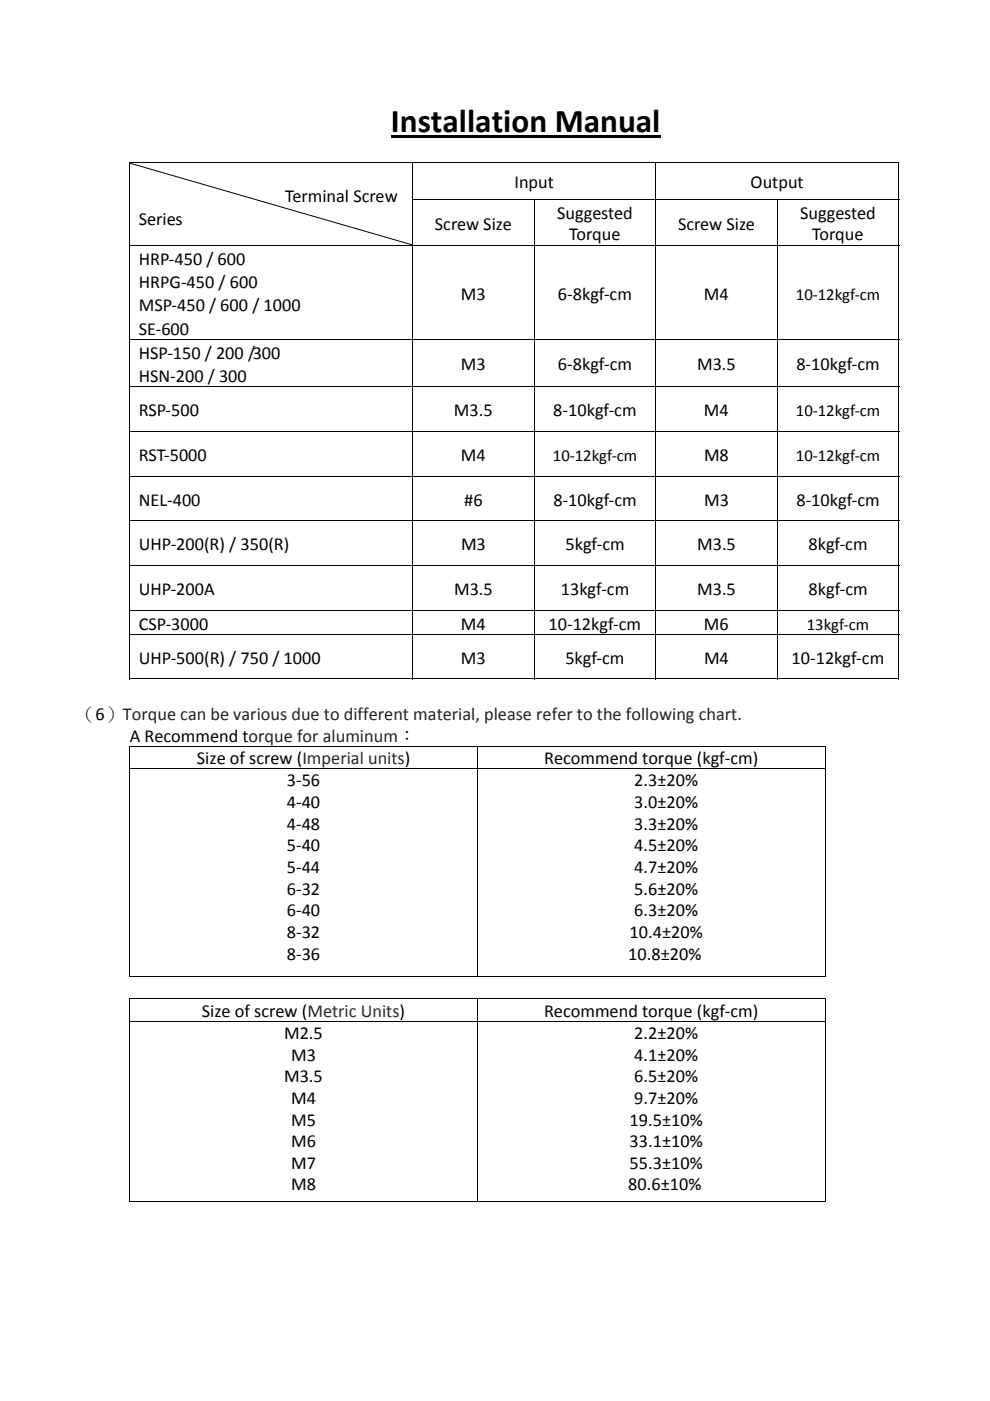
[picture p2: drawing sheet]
<svg xmlns="http://www.w3.org/2000/svg" width="210mm" height="297mm" viewBox="0 0 210 297" stroke-linecap="round" stroke-linejoin="round" font-family="sans-serif">
<defs><g id="words">
<text font-size="7" x="82.9" y="27.9">Installation Manual</text>
<g font-size="3.9">
<text x="109.1" y="40">Input</text>
<text x="159.2" y="40">Output</text>
<text x="29.4" y="47.8">Series</text>
<text x="60.5" y="42.8">Terminal Screw</text>
<text x="118.2" y="46.4">Suggested</text>
<text x="169.7" y="46.4">Suggested</text>
<text x="92.2" y="48.7">Screw Size</text>
<text x="120.7" y="51">Torque</text>
<text x="143.8" y="48.7">Screw Size</text>
<text x="172.3" y="51">Torque</text>
<text x="29.4" y="56.1">HRP-450 / 600</text>
<text x="29.4" y="61.1">HRPG-450 / 600</text>
<text x="29.4" y="66">MSP-450 / 600 / 1000</text>
<text x="97.8" y="63.5">M3</text>
<text x="118.3" y="63.5">6-8kgf-cm</text>
<text x="149.3" y="63.5">M4</text>
<text x="29.4" y="70.9">SE-600</text>
<text x="29.4" y="76.1">HSP-150 / 200 /300</text>
<text x="29.4" y="81">HSN-200 / 300</text>
<text x="97.8" y="78.5">M3</text>
<text x="118.3" y="78.5">6-8kgf-cm</text>
<text x="147.9" y="78.5">M3.5</text>
<text x="168.9" y="78.5">8-10kgf-cm</text>
<text x="29.4" y="88.3">RSP-500</text>
<text x="96.3" y="88.3">M3.5</text>
<text x="117.4" y="88.3">8-10kgf-cm</text>
<text x="149.3" y="88.3">M4</text>
<text x="29.4" y="97.7">RST-5000</text>
<text x="97.8" y="97.7">M4</text>
<text x="149.3" y="97.7">M8</text>
<text x="29.4" y="107.2">NEL-400</text>
<text x="98.5" y="107.2">#6</text>
<text x="117.4" y="107.2">8-10kgf-cm</text>
<text x="149.3" y="107.2">M3</text>
<text x="168.9" y="107.2">8-10kgf-cm</text>
<text x="29.4" y="116.7">UHP-200(R) / 350(R)</text>
<text x="97.8" y="116.7">M3</text>
<text x="119.9" y="116.7">5kgf-cm</text>
<text x="147.9" y="116.7">M3.5</text>
<text x="171.5" y="116.7">8kgf-cm</text>
<text x="29.4" y="126.2">UHP-200A</text>
<text x="96.3" y="126.2">M3.5</text>
<text x="118.9" y="126.2">13kgf-cm</text>
<text x="147.9" y="126.2">M3.5</text>
<text x="171.5" y="126.2">8kgf-cm</text>
<text x="29.4" y="133.5">CSP-3000</text>
<text x="97.8" y="133.5">M4</text>
<text x="116.4" y="133.5">10-12kgf-cm</text>
<text x="149.3" y="133.5">M6</text>
<text x="29.4" y="140.8">UHP-500(R) / 750 / 1000</text>
<text x="97.8" y="140.8">M3</text>
<text x="119.9" y="140.8">5kgf-cm</text>
<text x="149.3" y="140.8">M4</text>
<text x="167.9" y="140.8">10-12kgf-cm</text>
<text x="16.4" y="152.6">（6）Torque can be various due to different material, please refer to the following chart.</text>
<text x="27.5" y="157.2">A Recommend torque for aluminum：</text>
<text x="41.8" y="162">Size of screw (Imperial units)</text>
<text x="115.4" y="162">Recommend torque (kgf-cm)</text>
<text x="60.8" y="166.8">3-56</text>
<text x="134.5" y="166.8">2.3±20%</text>
<text x="60.8" y="171.3">4-40</text>
<text x="134.5" y="171.3">3.0±20%</text>
<text x="60.8" y="175.9">4-48</text>
<text x="134.5" y="175.9">3.3±20%</text>
<text x="60.8" y="180.5">5-40</text>
<text x="60.8" y="185.1">5-44</text>
<text x="134.5" y="180.5">4.5±20%</text>
<text x="134.5" y="185.1">4.7±20%</text>
<text x="60.8" y="189.7">6-32</text>
<text x="134.5" y="189.7">5.6±20%</text>
<text x="60.8" y="194.3">6-40</text>
<text x="134.5" y="194.3">6.3±20%</text>
<text x="60.8" y="198.8">8-32</text>
<text x="60.8" y="203.4">8-36</text>
<text x="133.3" y="203.4">10.8±20%</text>
<text x="133.5" y="198.8">10.4±20%</text>
<text x="42.8" y="215.5">Size of screw (Metric Units)</text>
<text x="115.4" y="215.5">Recommend torque (kgf-cm)</text>
<text x="60.3" y="220.3">M2.5</text>
<text x="134.5" y="220.3">2.2±20%</text>
<text x="61.7" y="224.9">M3</text>
<text x="134.5" y="224.9">4.1±20%</text>
<text x="60.3" y="229.4">M3.5</text>
<text x="134.5" y="229.4">6.5±20%</text>
<text x="61.7" y="234">M4</text>
<text x="61.7" y="238.6">M5</text>
<text x="133.5" y="238.6">19.5±10%</text>
<text x="134.5" y="234">9.7±20%</text>
<text x="61.7" y="243.2">M6</text>
<text x="133.5" y="243.2">33.1±10%</text>
<text x="61.7" y="247.8">M7</text>
<text x="133.5" y="247.8">55.3±10%</text>
<text x="61.7" y="252.4">M8</text>
<text x="133.3" y="252.4">80.6±10%</text>
</g>
<g font-size="3.5">
<text x="168.8" y="63.5">10-12kgf-cm</text>
<text x="168.8" y="88.3">10-12kgf-cm</text>
<text x="117.3" y="97.7">10-12kgf-cm</text>
<text x="168.8" y="97.7">10-12kgf-cm</text>
<text x="171.1" y="133.5">13kgf-cm</text>
</g>
</g></defs>
<path d="M82.9 28.6h57.2v.6h-57.2z" fill="#000"/>
<path d="M15.8 29.8h184.8v4.6h-184.8z" fill="#fff"/>
<g fill="none" stroke="#000" stroke-width=".21">
<path d="M27.5 34.5h163.2M27.5 34.6v7.6M27.6 34.6l59.8 17.3M87.5 34.6v7.6M139.1 34.6v7.6M190.6 34.6v7.6M27.5 52h163.2M27.5 42.4v9.5M27.5 52.1v19.8M87.5 42.3h103.2M87.5 42.4v9.5M87.5 52.1v19.8"/>
<path d="M113.3 42.4v9.5M113.3 52.1v19.8M139.1 42.4v9.5M139.1 52.1v19.8M164.9 42.4v9.5M164.9 52.1v19.8M190.6 42.4v9.5M190.6 52.1v19.8M27.5 71.9h163.2M27.5 72v9.9M87.5 72v9.9M113.3 72v9.9"/>
<path d="M139.1 72v9.9M164.9 72v9.9M190.6 72v9.9M27.5 82h163.2M27.5 91.5h163.2M27.5 82.1v9.3M27.5 91.5v9.4M87.5 82.1v9.3M87.5 91.5v9.4M113.3 82.1v9.3M113.3 91.5v9.4M139.1 82.1v9.3"/>
<path d="M139.1 91.5v9.4M164.9 82.1v9.3M164.9 91.5v9.4M190.6 82.1v9.3M190.6 91.5v9.4M27.5 100.9h163.2M27.5 110.4h163.2M27.5 119.9h163.2M27.5 101v9.3M27.5 110.5v9.3M27.5 120v9.3M87.5 101v9.3"/>
<path d="M87.5 110.5v9.3M87.5 120v9.3M113.3 101v9.3M113.3 110.5v9.3M113.3 120v9.3M139.1 101v9.3M139.1 110.5v9.3M139.1 120v9.3M164.9 101v9.3M164.9 110.5v9.3M164.9 120v9.3M190.6 101v9.3"/>
<path d="M190.6 110.5v9.3M190.6 120v9.3M27.5 129.3h163.2M27.5 134.5h163.2M27.5 129.4v5M27.5 134.6v9.4M87.5 129.4v5M87.5 134.6v9.4M113.3 129.4v5M113.3 134.6v9.4M139.1 129.4v5M139.1 134.6v9.4"/>
<path d="M164.9 129.4v5M164.9 134.6v9.4M190.6 129.4v5M190.6 134.6v9.4M27.5 144h60M87.6 144h25.6M113.4 144h25.6M139.2 144h25.6M165 144h25.6"/>
</g>
<path d="M27.5 34.4h.1v.2h-.1zM190.6 34.4h.1v.2h-.1zM27.5 42.2h.1v.2h-.1zM190.6 143.9h.1v.1h-.1z" fill="#000"/>
<path d="M15.8 144.4h184.8v4.6h-184.8z" fill="#fff"/>
<path d="M27.5 158.1h.1v.2h-.1zM174.9 158.1h.2v.2h-.2zM27.5 211.7h.1v.2h-.1zM174.9 206.9h.2v.2h-.2zM174.9 211.7h.2v.2h-.2zM174.9 254.7h.2v.1h-.2z" fill="#000"/>
<g fill="none" stroke="#000" stroke-width=".21">
<path d="M27.5 158.2h147.6M27.5 158.3v4.6M101.3 158.3v4.6M175 158.3v4.6M27.5 163h147.6M27.5 163.1v44M101.3 163.1v44M175 163.1v44M27.5 207h73.7M27.5 211.8h147.6M27.5 216.5h147.6M27.5 211.9v4.6"/>
<path d="M27.5 216.6v38.2M101.3 211.9v4.6M101.3 216.6v38.2M101.4 207h73.5M175 211.9v4.6M175 216.6v38.2M27.5 254.8h73.7M101.4 254.8h73.5"/>
</g>
<use href="#words"/>
</svg>
